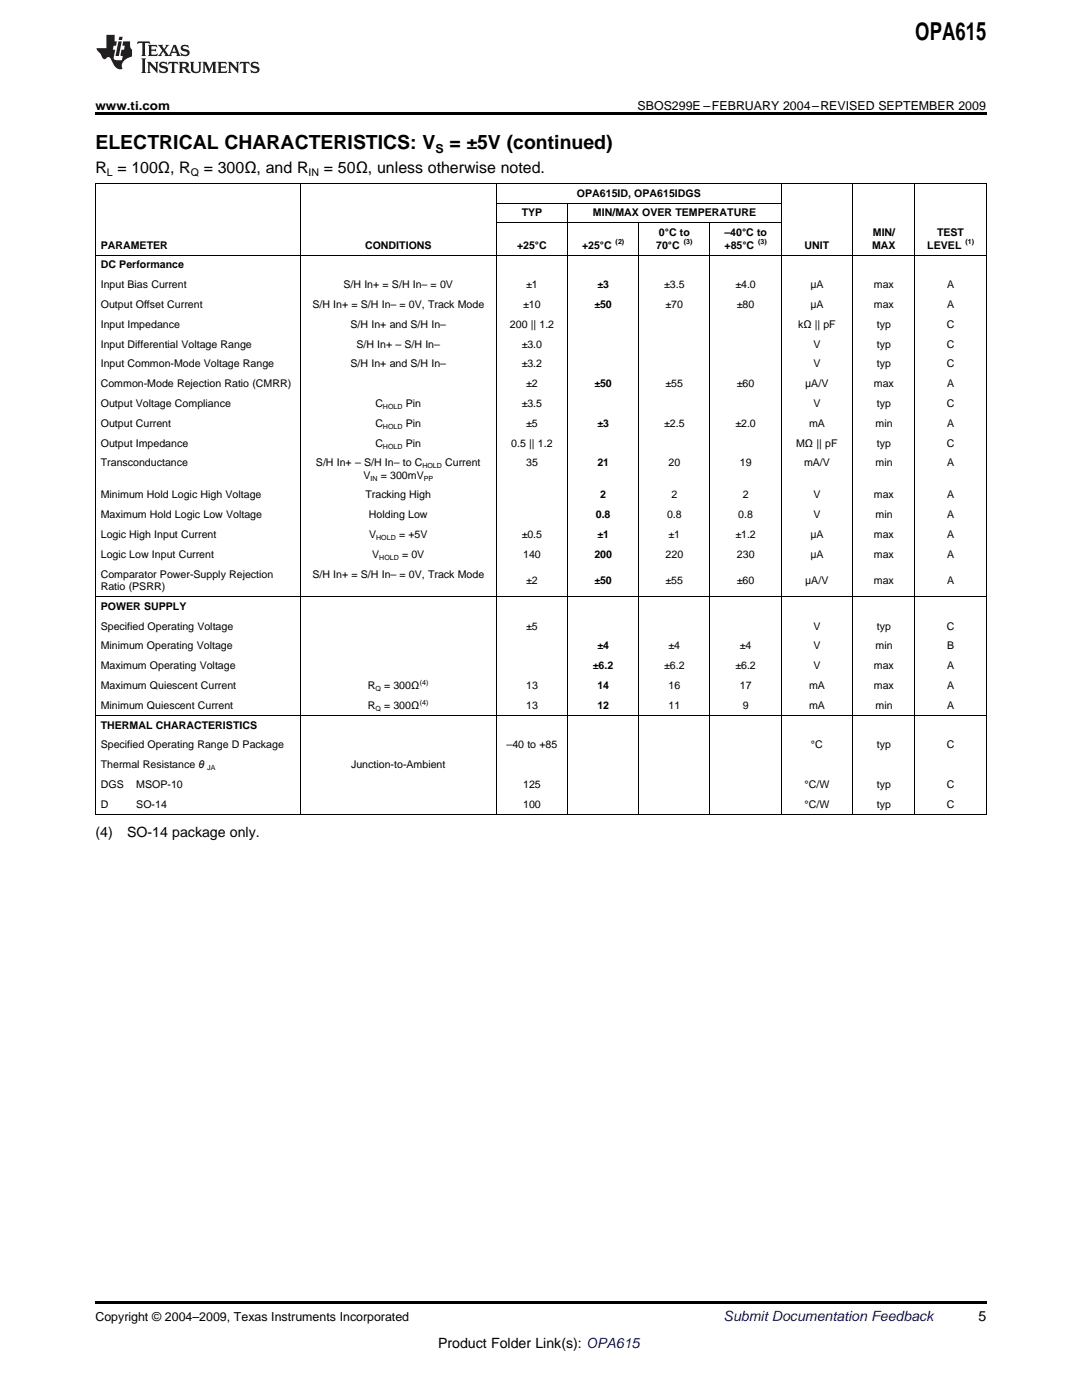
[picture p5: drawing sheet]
<svg xmlns="http://www.w3.org/2000/svg" width="216mm" height="279mm" viewBox="0 0 216 279" stroke-linecap="round" stroke-linejoin="round" font-family="sans-serif">
<defs><g id="words">
<text font-size="4.9" x="182.6" y="7.9">OPA615</text>
<g font-size="3.9">
<text x="19" y="29.7">ELECTRICAL CHARACTERISTICS: V</text>
<text x="89.7" y="29.7">= ±5V (continued)</text>
</g>
<g font-size="3.2">
<text x="19" y="34.4">R = 100Ω, R</text>
<text x="40.6" y="34.4">= 300Ω, and R</text>
<text x="64.6" y="34.4">= 50Ω, unless otherwise noted.</text>
</g>
<g font-size="2.8">
<text x="19" y="167.1">(4)</text>
<text x="25.4" y="167.1">SO-14 package only.</text>
<text x="195.3" y="263.6">5</text>
<text x="87.4" y="269">Product Folder Link(s): OPA615</text>
</g>
<text font-size="2.8" fill="#0000c8" x="144.4" y="263.6">Submit Documentation Feedback</text>
<g font-size="2.5">
<text x="19" y="21.9">www.ti.com...................................................................................................................................... SBOS299E –FEBRUARY 2004–REVISED SEPTEMBER 2009</text>
<text x="86.9" y="30.5">S</text>
<text x="19" y="263.6">Copyright © 2004–2009, Texas Instruments Incorporated</text>
</g>
<g font-size="2.1">
<text x="21.3" y="35.1">L</text>
<text x="38.1" y="35.1">Q</text>
<text x="61.6" y="35.1">IN</text>
<text x="115.1" y="39.2">OPA615ID, OPA615IDGS</text>
<text x="104.1" y="43.2">TYP</text>
<text x="118.3" y="43.2">MIN/MAX OVER TEMPERATURE</text>
<text x="131.5" y="47.1">0°C to</text>
<text x="144.5" y="47.1">–40°C to</text>
<text x="174.2" y="47.1">MIN/</text>
<text x="187" y="47.1">TEST</text>
<text x="20.1" y="49.6">PARAMETER</text>
<text x="20.1" y="53.6">DC Performance</text>
<text x="72.8" y="49.6">CONDITIONS</text>
<text x="103.2" y="49.6">+25°C</text>
<text x="116.1" y="49.6">+25°C</text>
<text x="131" y="49.6">70°C</text>
<text x="144.6" y="49.6">+85°C</text>
<text x="160.5" y="49.6">UNIT</text>
<text x="174" y="49.6">MAX</text>
<text x="185" y="49.6">LEVEL</text>
<text x="20.1" y="57.5">Input Bias Current</text>
<text x="68.5" y="57.5">S/H In+ = S/H In– = 0V</text>
<text x="105" y="57.5">±1</text>
<text x="119.2" y="57.5">±3</text>
<text x="132.5" y="57.5">±3.5</text>
<text x="146.8" y="57.5">±4.0</text>
<text x="161.7" y="57.5">μA</text>
<text x="174.4" y="57.5">max</text>
<text x="189" y="57.5">A</text>
<text x="20.1" y="61.5">Output Offset Current</text>
<text x="20.1" y="65.4">Input Impedance</text>
<text x="62.3" y="61.5">S/H In+ = S/H In– = 0V, Track Mode</text>
<text x="70" y="65.4">S/H In+ and S/H In–</text>
<text x="101.7" y="65.4">200 || 1.2</text>
<text x="104.4" y="61.5">±10</text>
<text x="118.6" y="61.5">±50</text>
<text x="132.8" y="61.5">±70</text>
<text x="147" y="61.5">±80</text>
<text x="159.2" y="65.4">kΩ || pF</text>
<text x="161.7" y="61.5">μA</text>
<text x="174.4" y="61.5">max</text>
<text x="175" y="65.4">typ</text>
<text x="188.9" y="65.4">C</text>
<text x="189" y="61.5">A</text>
<text x="20.1" y="69.4">Input Differential Voltage Range</text>
<text x="71.1" y="69.4">S/H In+ – S/H In–</text>
<text x="104.1" y="69.4">±3.0</text>
<text x="162.3" y="69.4">V</text>
<text x="175" y="69.4">typ</text>
<text x="188.9" y="69.4">C</text>
<text x="20.1" y="73.3">Input Common-Mode Voltage Range</text>
<text x="20.1" y="77.3">Common-Mode Rejection Ratio (CMRR)</text>
<text x="70" y="73.3">S/H In+ and S/H In–</text>
<text x="104.1" y="73.3">±3.2</text>
<text x="105" y="77.3">±2</text>
<text x="118.6" y="77.3">±50</text>
<text x="132.8" y="77.3">±55</text>
<text x="147" y="77.3">±60</text>
<text x="160.7" y="77.3">μA/V</text>
<text x="162.3" y="73.3">V</text>
<text x="174.4" y="77.3">max</text>
<text x="175" y="73.3">typ</text>
<text x="188.9" y="73.3">C</text>
<text x="189" y="77.3">A</text>
<text x="20.1" y="81.2">Output Voltage Compliance</text>
<text x="74.9" y="81.2">C</text>
<text x="81" y="81.2">Pin</text>
<text x="104.1" y="81.2">±3.5</text>
<text x="162.3" y="81.2">V</text>
<text x="175" y="81.2">typ</text>
<text x="188.9" y="81.2">C</text>
<text x="20.1" y="85.2">Output Current</text>
<text x="20.1" y="89.1">Output Impedance</text>
<text x="74.9" y="85.2">C</text>
<text x="74.9" y="89.1">C</text>
<text x="81" y="85.2">Pin</text>
<text x="81" y="89.1">Pin</text>
<text x="102" y="89.1">0.5 || 1.2</text>
<text x="105" y="85.2">±5</text>
<text x="119.2" y="85.2">±3</text>
<text x="132.5" y="85.2">±2.5</text>
<text x="146.8" y="85.2">±2.0</text>
<text x="158.9" y="89.1">MΩ || pF</text>
<text x="161.4" y="85.2">mA</text>
<text x="174.7" y="85.2">min</text>
<text x="175" y="89.1">typ</text>
<text x="188.9" y="89.1">C</text>
<text x="189" y="85.2">A</text>
<text x="20.1" y="93.1">Transconductance</text>
<text x="63" y="93.1">S/H In+ – S/H In– to C</text>
<text x="72.5" y="95.5">V</text>
<text x="76" y="95.5">= 300mV</text>
<text x="88.8" y="93.1">Current</text>
<text x="105" y="93.1">35</text>
<text x="119.2" y="93.1">21</text>
<text x="133.4" y="93.1">20</text>
<text x="147.6" y="93.1">19</text>
<text x="160.4" y="93.1">mA/V</text>
<text x="174.7" y="93.1">min</text>
<text x="189" y="93.1">A</text>
<text x="20.1" y="99.5">Minimum Hold Logic High Voltage</text>
<text x="72.9" y="99.5">Tracking High</text>
<text x="119.8" y="99.5">2</text>
<text x="134" y="99.5">2</text>
<text x="148.2" y="99.5">2</text>
<text x="162.3" y="99.5">V</text>
<text x="174.4" y="99.5">max</text>
<text x="189" y="99.5">A</text>
<text x="20.1" y="103.4">Maximum Hold Logic Low Voltage</text>
<text x="20.1" y="107.4">Logic High Input Current</text>
<text x="73.6" y="103.4">Holding Low</text>
<text x="73.7" y="107.4">V</text>
<text x="79.6" y="107.4">= +5V</text>
<text x="104.1" y="107.4">±0.5</text>
<text x="118.9" y="103.4">0.8</text>
<text x="119.2" y="107.4">±1</text>
<text x="133.1" y="103.4">0.8</text>
<text x="133.4" y="107.4">±1</text>
<text x="146.8" y="107.4">±1.2</text>
<text x="147.3" y="103.4">0.8</text>
<text x="161.7" y="107.4">μA</text>
<text x="162.3" y="103.4">V</text>
<text x="174.4" y="107.4">max</text>
<text x="174.7" y="103.4">min</text>
<text x="189" y="103.4">A</text>
<text x="189" y="107.4">A</text>
<text x="20.1" y="111.3">Logic Low Input Current</text>
<text x="74.3" y="111.3">V</text>
<text x="80.2" y="111.3">= 0V</text>
<text x="104.4" y="111.3">140</text>
<text x="118.6" y="111.3">200</text>
<text x="132.8" y="111.3">220</text>
<text x="147" y="111.3">230</text>
<text x="161.7" y="111.3">μA</text>
<text x="174.4" y="111.3">max</text>
<text x="189" y="111.3">A</text>
<text x="20.1" y="115.3">Comparator Power-Supply Rejection</text>
<text x="20.1" y="117.8">Ratio (PSRR)</text>
<text x="62.3" y="115.3">S/H In+ = S/H In– = 0V, Track Mode</text>
<text x="105" y="116.5">±2</text>
<text x="118.6" y="116.5">±50</text>
<text x="132.8" y="116.5">±55</text>
<text x="147" y="116.5">±60</text>
<text x="160.7" y="116.5">μA/V</text>
<text x="174.4" y="116.5">max</text>
<text x="189" y="116.5">A</text>
<text x="20.1" y="121.7">POWER SUPPLY</text>
<text x="20.1" y="125.7">Specified Operating Voltage</text>
<text x="105" y="125.7">±5</text>
<text x="162.3" y="125.7">V</text>
<text x="175" y="125.7">typ</text>
<text x="188.9" y="125.7">C</text>
<text x="20.1" y="129.6">Minimum Operating Voltage</text>
<text x="119.2" y="129.6">±4</text>
<text x="133.4" y="129.6">±4</text>
<text x="147.6" y="129.6">±4</text>
<text x="162.3" y="129.6">V</text>
<text x="174.7" y="129.6">min</text>
<text x="189" y="129.6">B</text>
<text x="20.1" y="133.6">Maximum Operating Voltage</text>
<text x="20.1" y="137.5">Maximum Quiescent Current</text>
<text x="73.4" y="137.5">R</text>
<text x="76.6" y="137.5">= 300Ω</text>
<text x="105" y="137.5">13</text>
<text x="118.3" y="133.6">±6.2</text>
<text x="119.2" y="137.5">14</text>
<text x="132.5" y="133.6">±6.2</text>
<text x="133.4" y="137.5">16</text>
<text x="146.8" y="133.6">±6.2</text>
<text x="147.6" y="137.5">17</text>
<text x="161.4" y="137.5">mA</text>
<text x="162.3" y="133.6">V</text>
<text x="174.4" y="133.6">max</text>
<text x="174.4" y="137.5">max</text>
<text x="189" y="133.6">A</text>
<text x="189" y="137.5">A</text>
<text x="20.1" y="141.5">Minimum Quiescent Current</text>
<text x="73.4" y="141.5">R</text>
<text x="76.6" y="141.5">= 300Ω</text>
<text x="105" y="141.5">13</text>
<text x="119.2" y="141.5">12</text>
<text x="133.4" y="141.5">11</text>
<text x="148.2" y="141.5">9</text>
<text x="161.4" y="141.5">mA</text>
<text x="174.7" y="141.5">min</text>
<text x="189" y="141.5">A</text>
<text x="20.1" y="145.4">THERMAL CHARACTERISTICS</text>
<text x="20.1" y="149.4">Specified Operating Range D Package</text>
<text x="101.1" y="149.4">–40 to +85</text>
<text x="161.8" y="149.4">°C</text>
<text x="175" y="149.4">typ</text>
<text x="188.9" y="149.4">C</text>
<text x="20.1" y="153.3">Thermal Resistance θ</text>
<text x="70.1" y="153.3">Junction-to-Ambient</text>
<text x="20.1" y="157.3">DGS</text>
<text x="20.1" y="161.2">D</text>
<text x="27.2" y="157.3">MSOP-10</text>
<text x="27.2" y="161.2">SO-14</text>
<text x="104.4" y="157.3">125</text>
<text x="104.4" y="161.2">100</text>
<text x="160.5" y="157.3">°C/W</text>
<text x="160.5" y="161.2">°C/W</text>
<text x="175" y="157.3">typ</text>
<text x="175" y="161.2">typ</text>
<text x="188.9" y="157.3">C</text>
<text x="188.9" y="161.2">C</text>
</g>
<g font-size="1.4">
<text x="122.8" y="48.8">(2)</text>
<text x="136.4" y="48.8">(3)</text>
<text x="151.3" y="48.8">(3)</text>
<text x="192.6" y="48.8">(1)</text>
<text x="76.4" y="81.6">HOLD</text>
<text x="76.4" y="85.6">HOLD</text>
<text x="76.4" y="89.5">HOLD</text>
<text x="73.9" y="96">IN</text>
<text x="84.3" y="93.5">HOLD</text>
<text x="84.6" y="96">PP</text>
<text x="75.1" y="107.8">HOLD</text>
<text x="75.7" y="111.8">HOLD</text>
<text x="74.9" y="137.9">Q</text>
<text x="83.8" y="136.7">(4)</text>
<text x="74.9" y="141.9">Q</text>
<text x="83.8" y="140.6">(4)</text>
<text x="41.3" y="153.7">JA</text>
</g>
</g></defs>
<g fill="#231f20">
<path d="M27.5 8.3l-.1 .5 .4-.2h.6v.1v2.1l-.2 .4h1l-.3-.4v-2.1l.1-.1h.5l.5 .2-.2-.5zM29.5 9l.2 .3v1.5l-.2 .4h1.8l.2-.6a1.04 1.04 0 0 1-1.3 .2v-.7h.6l.3 .2v-.6l-.3 .2h-.6v-.6l.8-.1 .4 .3-.2-.5zM31.5 9l.9 1.1-.9 1.1h.8l-.2-.2 .5-.7 .4 .7-.2 .2h1.5l-.1-.2 .1-.4h.9l.1 .4-.2 .2h1l-.3-.3-.7-1.9h-.5l-.9 2-.8-1 .9-1h-.8l.1 .3-.3 .5-.4-.6 .2-.2zM34.7 9.3l.4 1h-.7zM36.3 9.1a.63 .63 0 0 0-.2 .7 .63 .63 0 0 0 .6 .4l.6 .2 .1 .2a.75 .75 0 0 1-.7 .4 .75 .75 0 0 1-.6-.5l.1 .7 .1-.1a1.11 1.11 0 0 0 1.5-.6 1.13 1.13 0 0 0-1.2-.8l-.1-.4a1.04 1.04 0 0 1 1.2 .2l-.2-.5-.1 .1-.5-.2zM28.2 11.7l.2 .3v2.2l-.2 .4h1l-.3-.4v-2.2l.3-.3zM29.3 12.3l.3 .4v1.5l-.3 .4h.8l-.2-.4v-1.3l1.5 1.7v-1.9l.2-.4h-.7l.2 .4v.9l-1.1-1.3zM32 12.5a.62 .62 0 0 0-.2 .7 .62 .62 0 0 0 .6 .4l.6 .1 .1 .3a.76 .76 0 0 1-.7 .3 .76 .76 0 0 1-.6-.4l.1 .7 .1-.1a1.11 1.11 0 0 0 1.5-.6 1.13 1.13 0 0 0-1.2-.8l-.1-.4a1.04 1.04 0 0 1 1.2 .2l-.2-.6-.1 .1-.5-.1zM33.7 12.3l-.2 .7a.61 .61 0 0 1 .8-.4v1.6l-.2 .4h.9l-.2-.4v-1.6a.63 .63 0 0 1 .8 .4l-.2-.7zM35.6 12.3l.3 .4v1.5l-.3 .4h1l-.2-.2v-.8l.5 .2a.76 .76 0 0 0 1.2 .7l-1-1a.58 .58 0 0 0 .6-.5 .58 .58 0 0 0-.5-.6zM36.4 12.7l.1-.1a.45 .45 0 0 1 .5 .1 .45 .45 0 0 1 .1 .5l-.7 .2zM37.9 12.3l.2 .2a2.17 2.17 0 0 0 .3 1.9 .99 .99 0 0 0 1.6-.6v-1.1l.2-.4h-.7l.2 .2a1.92 1.92 0 0 1-.2 1.8 .6 .6 0 0 1-.9-.5v-1.1l.2-.4zM40.4 12.3l.2 .4v1.5l-.2 .4h.7l-.2-.4v-1.4l.8 1.8 .8-1.8v1.4l-.2 .4h.9l-.2-.4v-1.5l.2-.4h-.8l-.6 1.5-.6-1.5zM43.4 12.3l.2 .4v1.5l-.2 .4h1.8l.2-.6a1.04 1.04 0 0 1-1.3 .2v-.7h.5l.4 .2v-.6l-.4 .2h-.5v-.7h.8l.3 .3-.1-.6zM45.5 12.3l.2 .4v1.5l-.2 .4h.7l-.2-.4v-1.3l1.5 1.7v-1.9l.2-.4h-.7l.2 .4v.9l-1.1-1.3zM47.9 12.3l-.1 .7a.61 .61 0 0 1 .8-.4v1.6l-.3 .4h1l-.3-.4 .1-1.6a.63 .63 0 0 1 .7 .4l-.1-.7zM50.2 12.5a.62 .62 0 0 0-.2 .7 .62 .62 0 0 0 .6 .4l.6 .1 .2 .3a.76 .76 0 0 1-.8 .3 .76 .76 0 0 1-.6-.4l.1 .7 .2-.1a1.11 1.11 0 0 0 1.5-.6 1.13 1.13 0 0 0-1.3-.8l-.1-.4a1.04 1.04 0 0 1 1.2 .2l-.1-.6-.2 .1-.5-.1z"/>
<path d="M21.2 7v2.6h-1.9l.1 .4 .7 .9a.91 .91 0 0 0 1 .9 .56 .56 0 0 1 .5-.4 .56 .56 0 0 1 .5 .3l.4 .8a1.53 1.53 0 0 0 1.9 1.2 1.54 1.54 0 0 1 1-2.1l.9-.3v-1.4a1.52 1.52 0 0 1-.3-1.6h-1.4l-.2 .8h.5l-.2 .8h-.4l-.2 1v.2l.4 .1-.2 .8a1.93 1.93 0 0 1-1.6-.2l.3-1.9h-.5l.2-.8h.4l.2-.8h-.4v-1.3zM23.6 8.3l-.6 2.9h.7l.6-2.9zM23.8 7.3l-.1 .7h.6l.2-.7z"/>
</g>
<path d="M19 22.5h177.8v.5h-177.8zM19 259.7h177.8v.5h-177.8z" fill="#000"/>
<g fill="none" stroke="#000" stroke-width=".2">
<path d="M19 36.6h177.8M19.1 36.5v126M59.9 36.5v126M99 36.5v126M155.9 36.5v126M170.1 36.5v126M182.5 36.5v126M196.8 36.5v126M19 50.9h177.8M99.1 44.5h56.8M99.1 40.6h56.8M113.2 40.5v122"/>
<path d="M127.4 44.4v118.1M141.7 44.4v118.1M19 119.1h177.8M19 142.8h177.8M19 162.5h177.8"/>
</g>
<use href="#words"/>
</svg>
